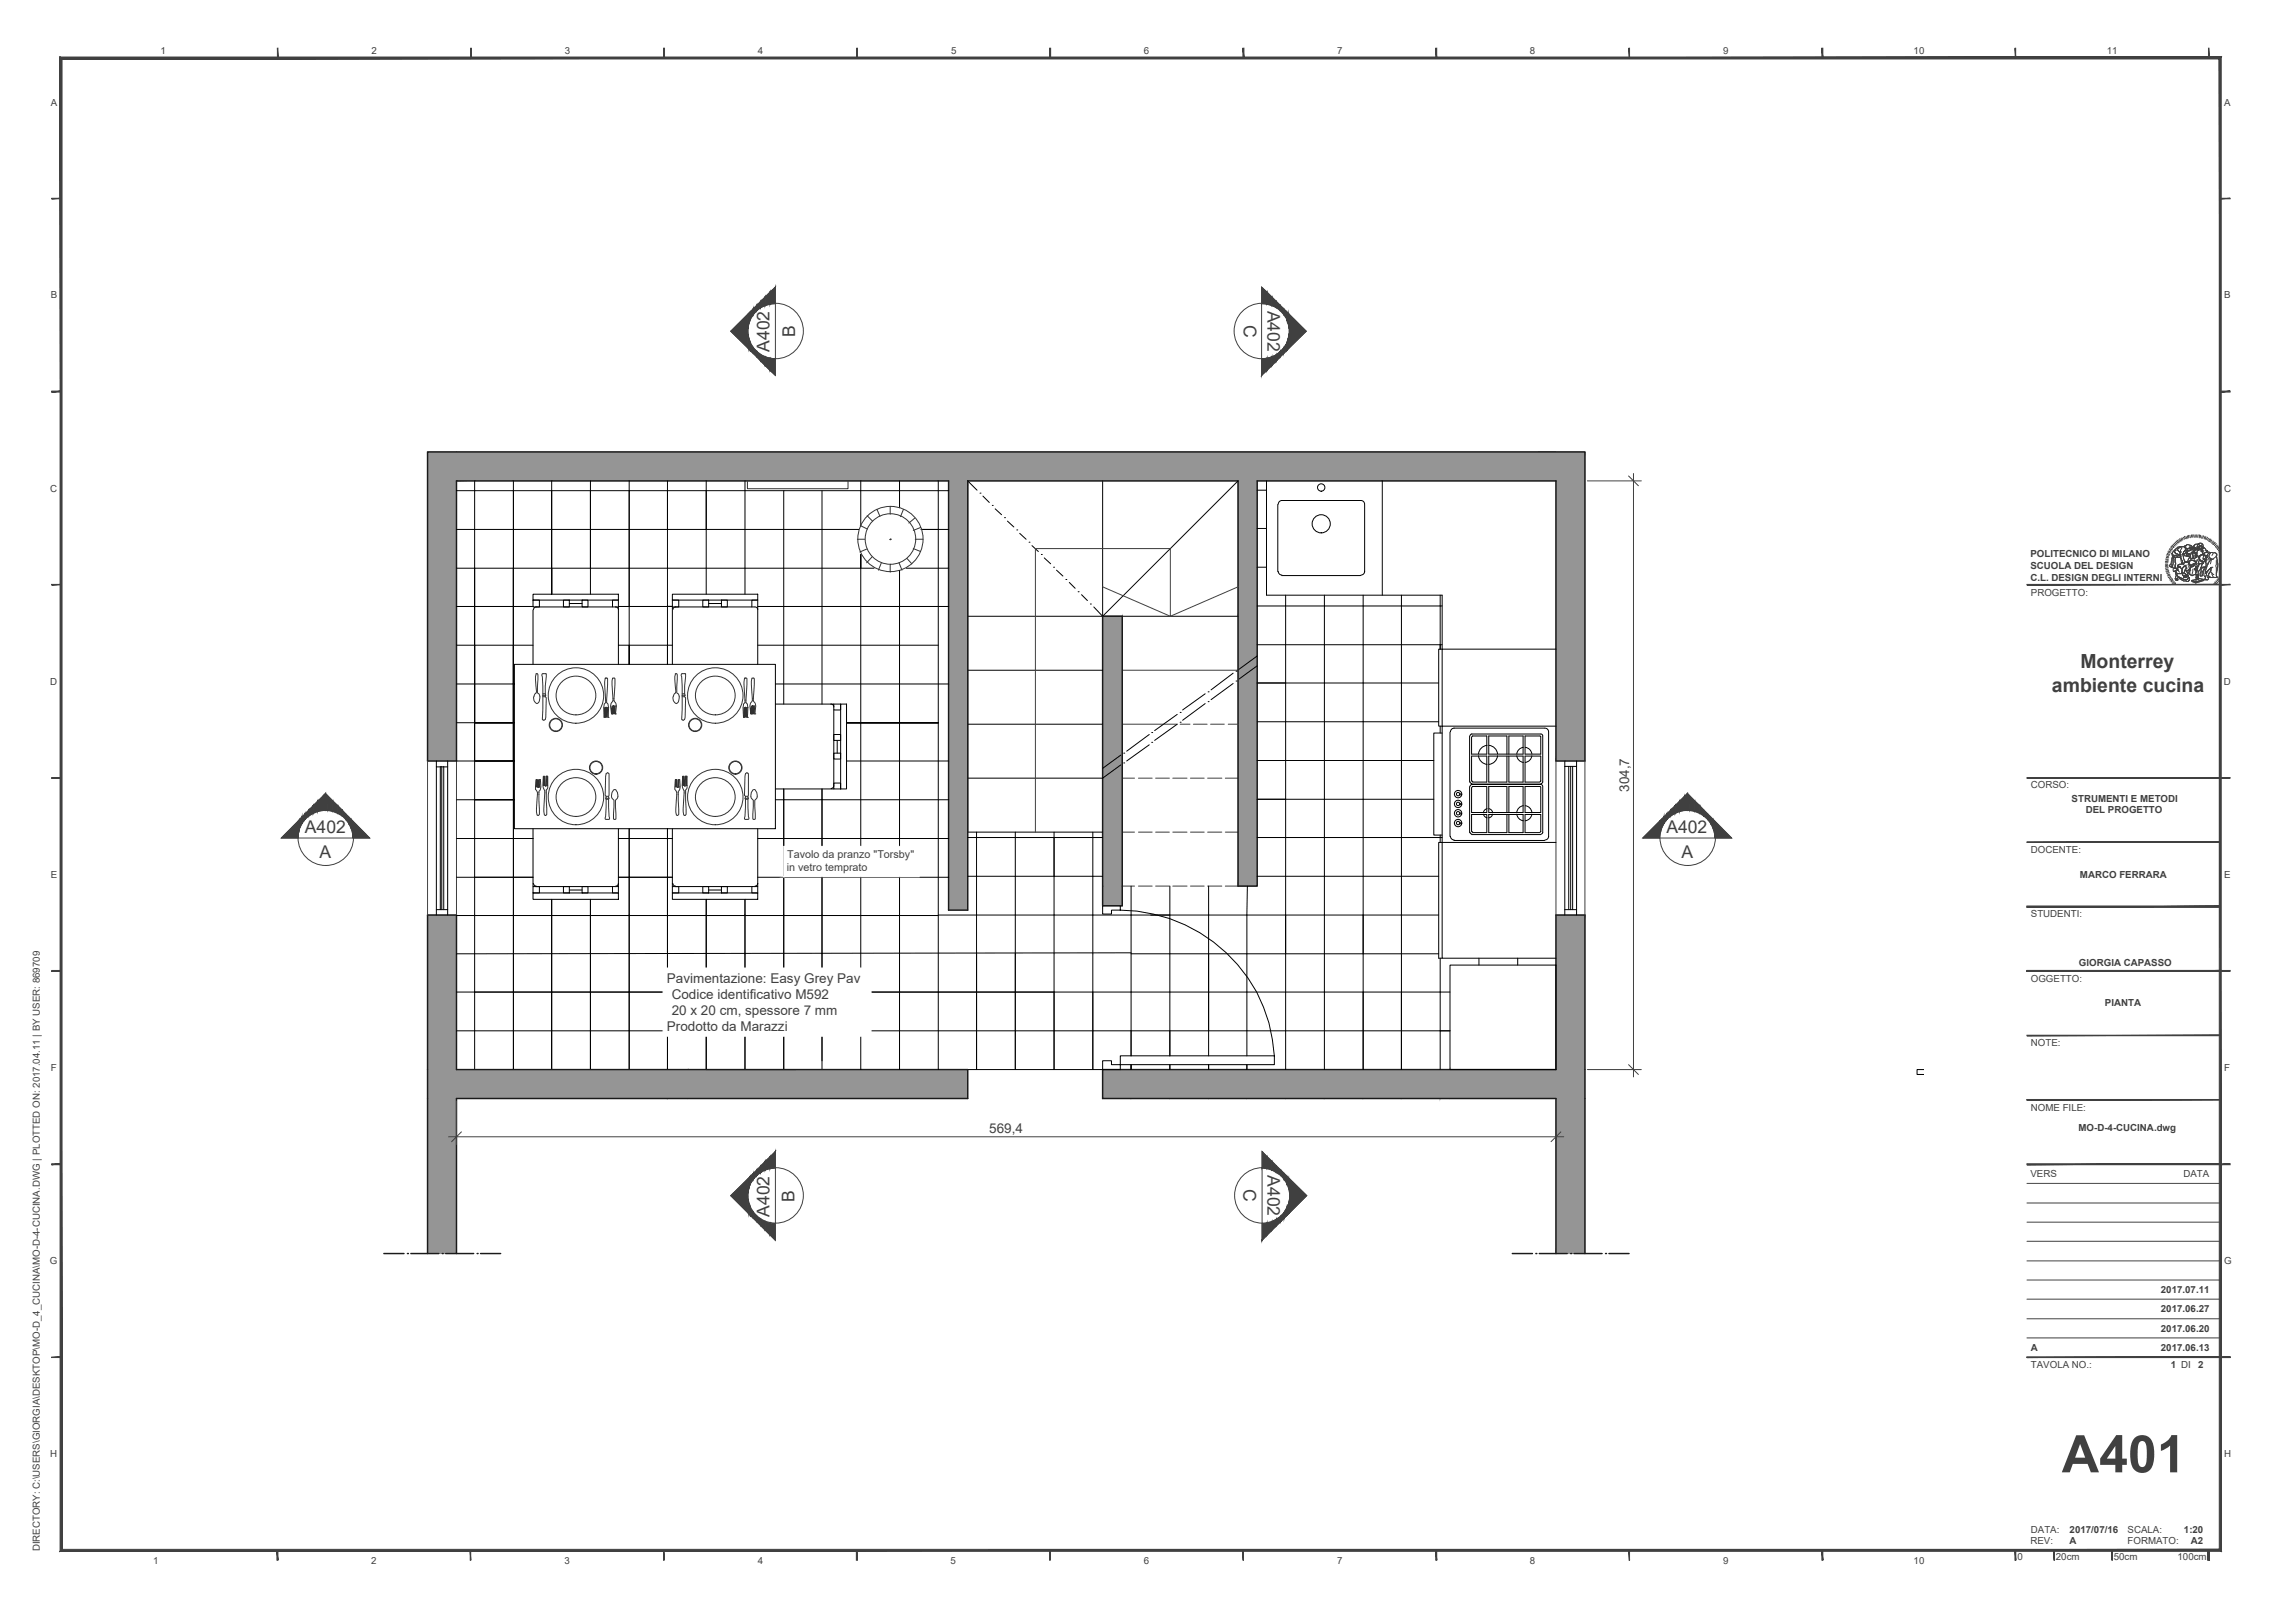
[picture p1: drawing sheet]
<svg xmlns="http://www.w3.org/2000/svg" width="594mm" height="420mm" viewBox="0 0 594 420" stroke-linecap="round" stroke-linejoin="round" font-family="sans-serif">
<defs><g id="words">
<text font-size="13.4" fill="#404040" x="533.7" y="381.2">A401</text>
<g font-size="5" fill="#404040">
<text x="538.5" y="173">Monterrey</text>
<text x="531.2" y="179.1">ambiente cucina</text>
</g>
<g font-size="4.5" fill="#404040">
<text x="328.1" y="80.4" transform="rotate(90 328.1 80.4)">A402</text>
<text x="205.8" y="87.3" transform="rotate(-90 205.8 87.3)">B</text>
<text x="322" y="84.1" transform="rotate(90 322 84.1)">C</text>
<text x="199.2" y="91.1" transform="rotate(-90 199.2 91.1)">A402</text>
<text x="78.9" y="215.5">A402</text>
<text x="431.3" y="215.5">A402</text>
<text x="82.7" y="222.2">A</text>
<text x="435.3" y="222.2">A</text>
<text x="328.1" y="304.2" transform="rotate(90 328.1 304.2)">A402</text>
<text x="205.7" y="311.1" transform="rotate(-90 205.7 311.1)">B</text>
<text x="321.9" y="307.9" transform="rotate(90 321.9 307.9)">C</text>
<text x="199.2" y="315" transform="rotate(-90 199.2 315)">A402</text>
</g>
<g font-size="3.5" fill="#404040">
<text x="421.7" y="205" transform="rotate(-90 421.7 205)">304,7</text>
<text x="172.6" y="254.4">Pavimentazione: Easy Grey Pav</text>
<text x="173.9" y="258.6">Codice identificativo M592</text>
<text x="173.9" y="262.8">20 x 20 cm, spessore 7 mm</text>
<text x="172.6" y="267">Prodotto da Marazzi</text>
<text x="256.1" y="293.3">569,4</text>
</g>
<g font-size="2.8" fill="#404040">
<text x="203.6" y="225.5">in vetro temprato</text>
<text x="203.8" y="222.2">Tavolo da pranzo &quot;Torsby&quot;</text>
</g>
<g font-size="2.5" fill="#404040">
<text x="41.6" y="13.9">1</text>
<text x="96.2" y="13.9">2</text>
<text x="146.2" y="13.9">3</text>
<text x="196.1" y="13.9">4</text>
<text x="246.2" y="13.9">5</text>
<text x="296.1" y="13.9">6</text>
<text x="346.1" y="13.9">7</text>
<text x="396" y="13.9">8</text>
<text x="446.1" y="13.9">9</text>
<text x="495.4" y="13.9">10</text>
<text x="545.4" y="13.9">11</text>
<text x="13.1" y="27.3">A</text>
<text x="575.7" y="27.3">A</text>
<text x="13.1" y="77.2">B</text>
<text x="575.7" y="77.2">B</text>
<text x="13" y="127.3">C</text>
<text x="575.7" y="127.3">C</text>
<text x="525.6" y="144.3">POLITECNICO DI MILANO</text>
<text x="525.6" y="147.3">SCUOLA DEL DESIGN</text>
<text x="525.6" y="150.4">C.L. DESIGN DEGLI INTERNI</text>
<text x="525.7" y="154.2">PROGETTO:</text>
<text x="13" y="177.3">D</text>
<text x="575.6" y="177.3">D</text>
<text x="525.7" y="204.1">CORSO:</text>
<text x="536.3" y="207.5">STRUMENTI E METODI</text>
<text x="539.9" y="210.6">DEL PROGETTO</text>
<text x="525.7" y="220.9">DOCENTE:</text>
<text x="13.1" y="227.2">E</text>
<text x="538.4" y="227.2">MARCO FERRARA</text>
<text x="575.7" y="227.2">E</text>
<text x="525.7" y="237.5">STUDENTI:</text>
<text x="538.2" y="250">GIORGIA CAPASSO</text>
<text x="525.7" y="254.2">OGGETTO:</text>
<text x="544.9" y="260.4">PIANTA</text>
<text x="525.7" y="270.8">NOTE:</text>
<text x="13.1" y="277.3">F</text>
<text x="575.7" y="277.3">F</text>
<text x="525.7" y="287.6">NOME FILE:</text>
<text x="538" y="292.9">MO-D-4-CUCINA.dwg</text>
<text x="525.6" y="304.8">VERS</text>
<text x="565.2" y="304.8">DATA</text>
<text x="12.9" y="327.3">G</text>
<text x="575.7" y="327.3">G</text>
<text x="559.4" y="334.8">2017.07.11</text>
<text x="559.4" y="339.8">2017.06.27</text>
<text x="559.4" y="344.8">2017.06.20</text>
<text x="525.7" y="349.8">A</text>
<text x="559.4" y="349.8">2017.06.13</text>
<text x="525.7" y="354.2">TAVOLA NO.:</text>
<text x="561.9" y="354.2">1 DI</text>
<text x="569" y="354.2">2</text>
<text x="13" y="377.2">H</text>
<text x="575.7" y="377.2">H</text>
<text x="10.3" y="401.6" transform="rotate(-90 10.3 401.6)">DIRECTORY: C:\USERS\GIORGIA\DESKTOP\MO-D_4_CUCINA\MO-D-4-CUCINA.DWG | PLOTTED ON: 2017.04.11 | BY USER: 869709</text>
<text x="525.6" y="399.7">REV:</text>
<text x="525.7" y="396.8">DATA:</text>
<text x="535.7" y="399.8">A</text>
<text x="535.7" y="396.8">2017/07/16</text>
<text x="550.7" y="396.8">SCALA:</text>
<text x="550.7" y="399.8">FORMATO:</text>
<text x="565.3" y="396.8">1:20</text>
<text x="567.1" y="399.8">A2</text>
<text x="39.7" y="404.8">1</text>
<text x="96.1" y="404.8">2</text>
<text x="146.1" y="404.8">3</text>
<text x="196.1" y="404.8">4</text>
<text x="246.1" y="404.8">5</text>
<text x="296.1" y="404.8">6</text>
<text x="346.1" y="404.8">7</text>
<text x="396" y="404.8">8</text>
<text x="446.1" y="404.8">9</text>
<text x="495.4" y="404.8">10</text>
<text x="522.3" y="403.9">0</text>
<text x="532.2" y="403.9">20cm</text>
<text x="547.2" y="403.9">50cm</text>
<text x="563.7" y="403.9">100cm</text>
</g>
</g></defs>
<!-- layer: 0 -->
<g fill="#939598" stroke="#939598" stroke-width=".26">
<path d="M410.3 117l-7.5 80h7.5zM402.8 117h7.5l-7.5 80z"/>
<path d="M118.2 124.5h284.6v-7.5zM118.2 117h284.6l-284.6 7.5z"/>
<path d="M118.2 117l-7.5 80h7.5zM110.7 117h7.5l-7.5 80z"/>
<path d="M410.3 236.9l-7.5 87.6h7.5zM402.8 236.9h7.5l-7.5 87.6z"/>
<path d="M375.3 284.4h27.5v-7.5zM375.3 276.9h27.5l-27.5 7.5z"/>
<path d="M375.3 276.9l-2.5 7.5h2.5zM372.8 276.9h2.5l-2.5 7.5z"/>
<path d="M362.8 284.4h10v-7.5zM362.8 276.9h10l-10 7.5z"/>
<path d="M352.9 284.4h9.9v-7.5zM352.9 276.9h9.9l-9.9 7.5z"/>
<path d="M342.8 284.4h10.1v-7.5zM342.8 276.9h10.1l-10.1 7.5z"/>
<path d="M332.8 284.4h10v-7.5zM332.8 276.9h10l-10 7.5z"/>
<path d="M322.8 284.4h10v-7.5zM322.8 276.9h10l-10 7.5z"/>
<path d="M312.9 284.4h9.9v-7.5zM312.9 276.9h9.9l-9.9 7.5z"/>
<path d="M302.8 284.4h10.1v-7.5zM302.8 276.9h10.1l-10.1 7.5z"/>
<path d="M292.8 284.4h10v-7.5zM292.8 276.9h10l-10 7.5z"/>
<path d="M292.8 276.9l-7.4 7.5h7.4zM285.4 276.9h7.4l-7.4 7.5z"/>
<path d="M325.4 124.5l-4.9 35h4.9zM320.5 124.5h4.9l-4.9 35z"/>
<path d="M325.4 159.5l-4.9 69.9h4.9zM320.5 159.5h4.9l-4.9 69.9z"/>
<path d="M250.5 124.5l-4.2 111.1h4.2zM246.3 124.5h4.2l-4.2 111.1z"/>
<path d="M246.3 124.5l-.8 111.1h.8zM245.5 124.5h.8l-.8 111.1z"/>
<path d="M290.5 215.4l-.5 19.1h.5zM290 215.4h.5l-.5 19.1z"/>
<path d="M290 215.4l-4.6 19.1h4.6zM285.4 215.4h4.6l-4.6 19.1z"/>
<path d="M290.5 159.5l-5.1 14h5.1zM285.4 159.5h5.1l-5.1 14z"/>
<path d="M290.5 173.5l-5.1 14h5.1zM285.4 173.5h5.1l-5.1 14z"/>
<path d="M290.5 187.5l-5.1 14h5.1zM285.4 187.5h5.1l-5.1 14z"/>
<path d="M290.5 201.5l-5.1 13.9h5.1zM285.4 201.5h5.1l-5.1 13.9z"/>
<path d="M178.1 284.4h72.4v-7.5zM178.1 276.9h72.4l-72.4 7.5z"/>
<path d="M178.1 276.9l-5.3 7.5h5.3zM172.8 276.9h5.3l-5.3 7.5z"/>
<path d="M118.2 284.4h54.6v-7.5zM118.2 276.9h54.6l-54.6 7.5z"/>
<path d="M118.2 236.9l-7.5 87.6h7.5zM110.7 236.9h7.5l-7.5 87.6z"/>
</g>
<!-- layer: mura -->
<path d="M110.7 117h299.6v80h-7.5v-72.5h-77.4v104.9h-4.9v-104.9h-70v111.1h-5v-111.1h-127.3v72.5h-7.5zM285.4 159.5v75M290.5 159.5v75h-.5M118.2 276.9v-40h-7.5v87.6M250.5 284.4h-132.3v40.1M99.4 324.5h5.2M402.8 324.5v-40.1h-117.4v-7.5h117.4v-40h7.5v87.6" fill="none" stroke="#1a1a1a" stroke-width=".38"/>
<!-- layer: A-FLOR-STRS -->
<g fill="none" stroke="#000" stroke-width=".26">
<path d="M252.9 126.9l-2.4-2.4v90.9h34.9M253.7 127.7h.1M254.4 128.4l1.7 1.7M256.9 130.8h.1M257.6 131.7l1.7 1.6M260 134h.1M260.8 134.9l1.6 1.5M263.2 137.2h.1M264 138.1l1.6 1.5M285.4 124.5v35M320.5 124.5l-35.1 35M250.5 159.5h70"/>
<path d="M266.4 140.4h.1M267.1 141.3l1.7 1.5M269.6 143.5h.1M270.3 144.4l1.7 1.6M272.7 146.8h.1M273.5 147.6l1.6 1.5M275.9 150h.1M276.8 150.8l1.5 1.5M279.1 153.2h.1M280 154l1.5 1.5M282.3 156.4h.1M283.1 157.1l2.3 2.4"/>
<path d="M250.5 173.5h34.9M312 179.6l-5.9 4.2M312.7 179.1h.1M319.2 174.3l-5.7 4.3M319.2 176.9l-5.7 4.2M320 173.8h.1M320 176.3h.1M325.4 169.8l-4.7 3.5M325.4 172.4l-4.7 3.4M250.5 187.5h34.9M290.1 198l-4.7 3.5h-34.9M290.1 195.5l-4.7 3.4"/>
<path d="M290.9 195h.1M290.9 197.5h.1M297.5 190.1l-5.9 4.4M297.5 192.8l-5.9 4.2M298.1 189.6h.1M298.1 192.2h.1M304.7 184.9l-5.8 4.2M304.7 187.5l-5.8 4.2M305.5 184.4h.1M305.5 187h.1M312 182.1l-5.9 4.4M312.7 181.6h.1"/>
</g>
<!-- layer: A-FLOR-OVHD -->
<g fill="none" stroke="#404040" stroke-width=".26">
<path d="M285.4 151.9l17.6 7.6M320.5 151.9l-17.5 7.6v-17.5h-35v73.4M290.5 173.5h30M110.7 197v39.9M118.2 197v39.9M290.5 187.5h14.2M305.5 187.5h2.5M308.9 187.5h3.6M313.4 187.5h3.5M317.9 187.5h2.6M402.8 197v39.9M410.3 197v39.9"/>
<path d="M290.5 201.5h3.2M290.5 215.4h3.2M294.7 201.5h3.6M294.7 215.4h3.6M299.1 201.5h3.6M299.1 215.4h3.6M303.6 201.5h3.7M303.6 215.4h3.7M308.2 201.5h3.5M308.2 215.4h3.5M312.6 201.5h3.7M312.6 215.4h3.7"/>
<path d="M317.2 201.5h3.3M317.2 215.4h3.3M290.5 229.4h3.2M294.7 229.4h3.6M299.1 229.4h3.6M303.6 229.4h3.7M308.2 229.4h3.5M312.6 229.4h3.7M317.2 229.4h3.3"/>
</g>
<!-- layer: A-GLAZ-FULL -->
<path d="M113 197v1.5h2.9v-1.5M114 198.4v37.1M114.4 198.4v37.1M114.9 198.4v37.1M405.1 197v1.4h3v-1.4M406.1 198.4v37.1M406.6 198.4v37.1M407.1 198.4v37.1M113 236.9v-1.4h2.9v1.4M405.1 236.9v-1.4h3v1.4" fill="none" stroke="#000" stroke-width=".26"/>
<!-- layer: 0 -->
<g fill="none" stroke="#000" stroke-width=".26">
<path d="M138 153.8h22.1v1.5h-22.1zM138 155.3h1.6v1.8h-1.6zM138 157.9v14.1M138.7 157.1h19.9M138.8 157.1a.7 .7 0 0 0-.7 .7M145.9 155.3h1.5v1.8h-1.5zM147.4 156.2h3.3M150.7 155.3h1.5v1.8h-1.5zM159.4 157.1a.7 .7 0 0 1 .7 .7M160.1 157.1h-1.5v-1.8h1.5v2.5M160.1 157.9v14.1M174 153.8h22.1v1.5h-22.1z"/>
<path d="M174 155.3h1.7v1.8h-1.7zM174 157.1v.7M174 157.9v14.1M174.8 157.1h20.6M174.9 157.1a.7 .7 0 0 0-.7 .7M181.9 155.3h1.5v1.8h-1.5zM183.4 156.2h3.3M186.7 155.3h1.6v1.8h-1.6zM194.6 157.1v-1.8h1.5v2.5M195.4 157.1a.7 .7 0 0 1 .7 .7M196.1 157.9v14.1M373.3 168h-.9v20h.9"/>
<path d="M200.7 182.3h16.9v1.5h-1.8v-1.5M215.1 182.3a.7 .7 0 0 1 .7 .7M215.8 190.1h1.8v1.6h-1.8zM215.8 195h1.8v1.5h-1.8zM215.8 183.8v19.7M216.7 191.7v3.3M217.6 182.3h1.5v21.9h-1.5zM375.3 189.5v27.1M376.4 188.5h23.5M376.4 188.5a.95 .95 0 0 0-.9 .9M380.4 190.5v12M380.9 190h17.9"/>
<path d="M381 190l-.5 .5M381.2 190.5h3.7v4.7h-4v-4.4M381.2 190.5l-.1 .2M382.7 195.7a2.48 2.48 0 0 0 2.2 2.2M384.9 193a2.48 2.48 0 0 0-2.2 2.2M385.4 193a2.48 2.48 0 0 1 2.2 2.2M387.6 195.7a2.48 2.48 0 0 1-2.2 2.2M390.1 195.2v-4.7h-4.7v4.7h8.9v-4.7h-3.7v4.7M390.1 195.7v6.8h-4.7v-6.8h8.9v6.8h-3.7v-6.8M392.6 195.7l.6 1.1 1.1 .6M394.3 193.5l-1.1 .5-.6 1.2M394.8 193.5l1.2 .5 .5 1.2"/>
<path d="M396.5 195.7l-.5 1.1-1.2 .6M398.6 190.5h-3.8v4.7h4v-4.4M398.6 190.5l.2 .2M398.9 190l.4 .5M399.3 190.5v12M399.9 188.5a.95 .95 0 0 1 1 .9M400.9 189.5v27.1M138 214.5v15M160.1 214.5v16.7h-1.5v-1.7h1.5M174 214.5v15M196.1 214.5v16.7h-1.5v-1.7h1.5M200.7 204.2h14.4"/>
<path d="M215.2 204.2h.6M215.8 203.4a.7 .7 0 0 1-.7 .7M215.8 202.7h1.8v1.5h-1.8zM373.3 218.1h-.9v30h.9M375.5 216.5a.95 .95 0 0 0 .9 1M376.4 217.6h23.5M377.8 210.5l.6 .1-.6 .1M377.8 213h.6v.3h-.6M377.8 208.1h.6v.2h-.6M377.8 205.5h.6v.3h-.6M377.9 210.4a.44 .44 0 0 0-.7-.2 .44 .44 0 0 0 0 .7 .44 .44 0 0 0 .7-.3M377.9 213a.44 .44 0 0 0-.7-.3 .44 .44 0 0 0 0 .7 .44 .44 0 0 0 .7-.2"/>
<path d="M377.9 208a.44 .44 0 0 0-.7-.2 .44 .44 0 0 0 0 .7 .44 .44 0 0 0 .7-.3M377.9 205.5a.44 .44 0 0 0-.7-.3 .44 .44 0 0 0 0 .7 .44 .44 0 0 0 .7-.2M378.4 210.4a.95 .95 0 0 0-1.5-.7 .95 .95 0 0 0 0 1.6 .95 .95 0 0 0 1.5-.7M378.4 213a.95 .95 0 0 0-1.5-.7 .95 .95 0 0 0 0 1.6 .95 .95 0 0 0 1.5-.7M378.4 208a.95 .95 0 0 0-1.5-.7 .95 .95 0 0 0 0 1.6 .95 .95 0 0 0 1.5-.7M378.4 205.5a.95 .95 0 0 0-1.5-.7 .95 .95 0 0 0 0 1.6 .95 .95 0 0 0 1.5-.7M380.4 203.6v11.9M380.5 202.4l.5 .4M380.5 215.5l.5 .4M380.9 202.2v-6.5h4v6.8h-3.7M380.9 215.3v-4.5h4v4.7h-3.7M380.9 203h17.9"/>
<path d="M380.9 203.1h17.9M380.9 216.1h17.9M381 203.1l-.5 .4M381.1 215.2l.1 .2M381.1 202.1l.1 .2M381.2 203.6h3.7v6.7h-4v-6.4M381.2 203.6l-.1 .2M384 210.8a1.21 1.21 0 0 0 .9 .9M384.9 209.3a1.21 1.21 0 0 0-.9 1M385.4 209.3a1.21 1.21 0 0 1 1 1M386.4 210.8a1.21 1.21 0 0 1-1 .9M390.1 210.8v4.7h-4.7v-4.7h8.9v4.7h-3.7v-4.7"/>
<path d="M390.1 210.3v-6.7h-4.7v6.7h8.9v-6.7h-3.7v6.7M392.6 210.8l.6 1.1 1.1 .6M394.3 208.6l-1.1 .5-.6 1.2M394.8 208.6l1.2 .5 .5 1.2M396.5 210.8l-.5 1.1-1.2 .6M398.6 203.6h-3.8v6.7h4v-6.4M398.6 203.6l.2 .2M398.8 202.1l-.2 .2M398.8 215.2l-.2 .2M398.8 202.2v-6.5h-4v6.8h3.8M398.8 215.3v-4.5h-4v4.7h3.8M398.9 203.1l.4 .4"/>
<path d="M399.3 202.4l-.4 .4M399.3 215.5l-.4 .4M399.3 203.6v11.9M400.9 216.5a.95 .95 0 0 1-1 1M138 231.2h22.1v1.6h-22.1zM138 229.5h1.6v1.7h-1.6zM138.1 228.7a.7 .7 0 0 0 .7 .7M138.7 229.5h19.9M145.9 229.5h1.5v1.7h-1.5zM147.4 230.4h3.3M150.7 229.5h1.5v1.7h-1.5zM160.1 228.7a.7 .7 0 0 1-.7 .7"/>
<path d="M174 231.2h22.1v1.6h-22.1zM174 229.5h1.7v1.7h-1.7zM174.2 228.7a.7 .7 0 0 0 .7 .7M174.8 229.5h19.8M181.9 229.5h1.5v1.7h-1.5zM183.4 230.4h3.3M186.7 229.5h1.6v1.7h-1.6zM196.1 228.7a.7 .7 0 0 1-.7 .7M285.4 234.5h4.6v1.1h-2.3v1h-2.3zM285.4 276.9h.1M285.4 274.6h2.3v1h2.3v1.3h-4.6zM498 276.9h-1.8v1.3h1.8"/>
</g>
<!-- layer: A-WALL-FULL-EXTR -->
<path d="M290 234.5h.5" fill="none" stroke="#000" stroke-width=".26"/>
<!-- layer: A-FURN -->
<g fill="none" stroke="#000" stroke-width=".26">
<path d="M327.8 124.5v29.6h45.5v13.9M330.8 130.6v17.4M331.8 129.6h20.4M331.8 129.6a.95 .95 0 0 0-.9 .9M352.3 129.6a.95 .95 0 0 1 .9 .9M353.2 130.6v17.4M357.8 124.5v29.6M330.9 147.9a.95 .95 0 0 0 .9 1M331.8 149h20.4M353.2 147.9a.95 .95 0 0 1-.9 1M133.2 172h67.5v42.5h-67.5zM402.8 168h-29.5v20"/>
<path d="M373.3 189.8h-2.1v26.4h2.1M402.8 188h-29.5v30.1h29.5M375.3 249.8h27.5v27.1h-27.5z"/>
<circle cx="342" cy="126.2" r=".95"/>
<circle cx="342" cy="135.6" r="2.35"/>
</g>
<!-- layer: Layer1 -->
<g fill="none" stroke="#000" stroke-width=".26">
<path d="M122.9 127v149.9M132.9 127v149.9M142.8 127v26.8M152.8 127v26.8M162.9 127v45M172.8 127v45M182.8 127v26.8M192.8 127v26.8M222.8 127v9.2M232.8 127v4.5M238.4 137.1h4.5M325.4 136.8h2.4"/>
<path d="M325.4 126.9h2.4M162.9 157h11.1M222.8 143.5v3.6M234.6 147.1h8.3M325.4 156.9h47.4M325.4 146.8h2.4M332.8 154.1v122.8M342.8 154.1v122.8M352.9 154.1v122.8M362.8 154.1v122.8M372.8 154.1v12.8h-47.4M122.9 177.1h10.3"/>
<path d="M325.4 176.8h47M122.9 187.1h10.3M122.9 197h10.3M219.1 187.1h23.8M325.4 196.9h45.8M325.4 186.8h47M122.9 217.1h15.1M122.9 207h10.3M160.1 217.1h13.9M162.9 214.5v62.4M172.8 214.5v62.4M202.9 204.2v72.7"/>
<path d="M212.8 204.2v72.7M262.8 216.8v60.1M272.9 216.8v60.1M325.4 216.8h47.9M325.4 206.9h45.8M122.9 227.1h15.1M142.8 232.8v44.1M152.8 232.8v44.1M160.1 227.1h13.9M182.8 232.8v44.1h23.3M192.8 232.8v44.1M242.9 236.9h129.5"/>
<path d="M252.8 226.9h30.1M292.8 229.4v43.9M302.8 229.4v43.9M312.9 229.4v43.9M322.9 229.4l-.1 43.9M325.4 226.9h47M122.9 256.8h252.4M292.8 246.9h79.6M372.8 248.1v28.8M382.8 248.1v1.7M392.9 248.1v1.7M250.5 276.9h34.9"/>
<path d="M252.8 276.9v-60.1h30.1v60.1M292.8 275.6v1.3M302.8 275.6v1.3M312.9 275.6v1.3M322.8 275.6v1.3M372.8 266.9h2.5"/>
</g>
<!-- layer: A-DOOR-FULL -->
<path d="M290 235.6a40.4 40.4 0 0 1 38.5 29.2l.9 4.3 .5 4.2M290 273.3h39.9v2.3h-39.9z" fill="none" stroke="#000" stroke-width=".26"/>
<!-- layer: VITI -->
<g fill="none" stroke="#000" stroke-width=".26">
<path d="M122.9 124.5v2.5M132.9 124.5v2.5M142.8 124.5v2.5M152.8 124.5v2.5M162.9 124.5v2.5M172.8 124.5v2.5M182.8 124.5v2.5M192.8 124.5v2.5M222.8 124.5v2.5M232.8 124.5v2.5M242.9 137.1h2.6M118.2 157h4.7"/>
<path d="M242.9 157h2.6M242.9 147.1h2.6M118.2 167h4.7M118.2 177.1h4.7M118.2 187.1h4.7M118.2 197h4.7M118.2 207h4.7M118.2 217.1h4.7M252.8 215.4v1.4h-2.3M262.8 215.4v1.4M272.9 215.4v1.4M282.9 215.4v1.4h2.5"/>
<path d="M118.2 227.1h4.7M250.5 226.9h2.3M282.9 226.9h2.5M118.2 246.9h4.7M118.2 256.8h4.7M118.2 266.9h4.7"/>
</g>
<!-- layer: ACCESSORI -->
<g fill="none" stroke="#333" stroke-width=".26">
<path d="M138.7 174.4h.4l.1 .3-.1 4.5a1.81 1.81 0 0 1-.1 2.9 1.81 1.81 0 0 1-.1-2.9v-.4a11.3 11.3 0 0 1-.2-4.1zM140.4 174.4h1l-.2 3.2v2.8l.2 .2-.1 5.1-.1 .5-.4 .3-.4-.3zM140.5 180h.8M140.5 179.6h.7M156.8 175.5l.5 .2-.3 6.2a1.14 1.14 0 0 1 .5 1.3l-.1 2.5M157 175.5l-.4 .2a19.3 19.3 0 0 0 .2 5.6v.6a1.14 1.14 0 0 0-.5 1.3l.1 2.5M174.8 174.4h.4l.1 .3-.1 4.5a1.81 1.81 0 0 1-.1 2.9 1.81 1.81 0 0 1-.2-2.9v-.4a11.3 11.3 0 0 1-.1-4.1zM176.5 174.4h1l-.3 3.2v2.8l.3 .2-.2 5.1-.1 .5-.4 .3-.3-.3zM176.6 180h.7M176.6 179.6h.6M192.8 175.5l.6 .2-.3 6.2a1.14 1.14 0 0 1 .5 1.3l-.1 2.5M193.1 175.5l-.4 .2a19.3 19.3 0 0 0 .1 5.6v.6a1.14 1.14 0 0 0-.5 1.3l.2 2.5"/>
<path d="M140.5 180.4h.7M156.4 185.7h.1M157.3 183.2l-.1 2.5-.2-2.5h-.2v2.5l-.3-2.5-.1 2.5M157.3 183.2h.1M157.3 183.2l.1 2.5M157.4 185.7h.1M158.3 184.8h.1M159.2 182.8l-.1 2-.2-2.1h-.2v2.1l-.3-2-.1 2-.3-2 .2-.7 .5-.7v-.5a18.4 18.4 0 0 1-.1-5.4l.6 .2-.3 5.7 .5 .7 .2 .7-.3 2M159.2 182.8h.1M159.2 182.8l.1 2M159.3 184.8h.1M176.6 180.4h.6"/>
<path d="M192.5 185.7h.1M193.4 183.2l-.2 2.5-.2-2.7-.2 2.7-.1-2.5-.2 2.5M193.4 183.2h.1M193.4 183.2l.1 2.5M193.5 185.7h.1M194.4 184.8h.1M195.3 182.8l-.2 2-.1-2.1h-.3v2.1l-.2-2-.1 2-.3-2 .1-.7 .5-.7v-.5a18.4 18.4 0 0 1-.1-5.4l.7 .2-.3 5.7 .5 .7 .1 .7-.2 2M195.3 182.8h.1M195.3 182.8l.1 2M195.4 184.8h.1M139.2 203.9h.1M139.5 201.8h.1"/>
<path d="M139.6 203.7l.3-1.9v2.6a1.1 1.1 0 0 0-.4 1.2l.1 5.2-.2 .3-.4-.3a19.2 19.2 0 0 1 .1-5.7l-.5-.7 .1-2.6 .2 1.9 .2-1.9 .1 2.1M139.6 203.7h.1M139.6 203.7l-.1-1.9-.3 2.1M141.2 203.5l-.2-2.6-.1 2.5-.3-2.5-.1 2.5 .5 1.4v.5a20.6 20.6 0 0 0-.1 5.7l.4 .1M141.2 203.5h.1M141.4 200.9h.1M141.4 200.9l-.2 2.6M141.4 200.9l.1 2.5M141.5 203.4l.3-2.5v3.1a1.1 1.1 0 0 0-.4 1.3l.1 5.5-.3 .3M141.5 203.4h.1M156.8 206.7h.9M156.9 200.3l.4-.2 .4 .2-.2 6.6a15.1 15.1 0 0 0 .3 5.1h-1.2a13.6 13.6 0 0 0 .2-5.3l.1-.6-.3-.2z"/>
<path d="M156.9 206.9h.6M156.9 206.1h.6M158.8 204.5l.4-.1a1.81 1.81 0 0 1 .1 2.9v4.8l-.5-.1 .1-4.7a1.86 1.86 0 0 1-.1-2.8zM175.3 203.9h.1M175.6 201.8h.1M175.7 203.7l.3-1.9v2.6a1.1 1.1 0 0 0-.4 1.2l.1 5.2-.3 .3-.3-.3a19.2 19.2 0 0 1 .1-5.7l-.5-.7 .1-2.6 .1 1.9 .3-1.9 .1 2.1M175.7 203.7h.1M175.7 203.7l-.1-1.9-.3 2.1M177.2 203.5l-.1-2.6-.1 2.5-.3-2.5-.1 2.5 .5 1.4v.5a20.6 20.6 0 0 0-.1 5.7l.3 .1M177.2 203.5h.1M177.5 200.9h.1M177.5 200.9l-.3 2.6"/>
<path d="M177.5 200.9l.1 2.5M177.6 203.4l.3-2.5v3.1a1.1 1.1 0 0 0-.4 1.3l.1 5.5-.4 .3M177.6 203.4h.1M192.8 206.7h.9M193 200.3l.4-.2 .3 .2-.1 6.6a15.1 15.1 0 0 0 .3 5.1h-1.2a13.6 13.6 0 0 0 .1-5.3l.2-.6-.3-.2zM193 206.9h.6M193 206.1h.6M194.9 204.5l.4-.1a1.81 1.81 0 0 1 .1 2.9v4.8l-.5-.1 .1-4.7a1.86 1.86 0 0 1-.1-2.8z"/>
<circle cx="149.1" cy="180" r="5.1"/>
<circle cx="185.2" cy="180" r="5.1"/>
<circle cx="143.9" cy="187.7" r="1.71"/>
<circle cx="143.9" cy="187.7" r="1.59"/>
<circle cx="149.1" cy="180" r="7.2"/>
<circle cx="154.3" cy="198.7" r="1.71"/>
<circle cx="154.3" cy="198.7" r="1.59"/>
<circle cx="180" cy="187.7" r="1.71"/>
<circle cx="180" cy="187.7" r="1.59"/>
<circle cx="185.2" cy="180" r="7.2"/>
<circle cx="190.4" cy="198.7" r="1.71"/>
<circle cx="190.4" cy="198.7" r="1.59"/>
<circle cx="149.1" cy="206.3" r="5.1"/>
<circle cx="149.1" cy="206.3" r="7.2"/>
<circle cx="185.2" cy="206.3" r="5.1"/>
<circle cx="185.2" cy="206.3" r="7.2"/>
</g>
<!-- layer: A-ANNO-DIMS_Num_Penna__3 -->
<g fill="#404040" stroke="#404040" stroke-width=".26">
<path d="M333.8 305.2l4.5 4.3-4.5 4.5z"/>
<path d="M189.2 309.5l4.4-4.3v8.8z"/>
<path d="M333.7 81.3l4.4 4.5-4.4 4.3z"/>
<path d="M189.2 85.8l4.4-4.5v8.8z"/>
<path d="M91.4 212.6l4.3 4.3h-4.3z"/>
<path d="M77.3 212.5l-.2 4.4z"/>
<path d="M443.9 212.6l4.3 4.3h-4.3z"/>
<path d="M429.7 212.5l-.1 4.4z"/>
<path d="M333.8 310.3l-.2 3.9 .2-.2zM333.8 310.3l-.2 3.9v-2.6z"/>
<path d="M333.8 305.2l-.2 2.4 .2 1.3zM333.6 305l.2 .2-.2 2.4z"/>
<path d="M333.6 311.6l-.5 3.1 .5-.5zM333.6 311.6l-.5 3.1v-2z"/>
<path d="M333.6 305l-.5 1.4 .5 1.2zM333.1 304.4l.5 .6-.5 1.4z"/>
<path d="M333.1 312.7l-.7 2.7 .7-.7zM333.1 312.7l-.7 2.7v-1.6z"/>
<path d="M333.1 304.4l-.7 .9 .7 1.1zM332.4 303.8l.7 .6-.7 .9z"/>
<path d="M332.4 313.8l-.9 2.5 .9-.9zM332.4 313.8l-.9 2.5v-1.4z"/>
<path d="M331.5 304.3l.9 1v-1.5zM331.5 302.9l.9 .9-.9 .5z"/>
<path d="M331.5 314.9l-1.1 2.4 1.1-1zM330.4 315.6l1.1-.7-1.1 2.4z"/>
<path d="M330.4 303.6l1.1 .7v-1.4zM330.4 301.9l1.1 1-1.1 .7z"/>
<path d="M330.4 315.6l-1.2 2.8 1.2-1.1zM329.2 316.3l1.2-.7-1.2 2.8z"/>
<path d="M329.2 302.9l1.2 .7v-1.7zM329.2 300.6l1.2 1.3-1.2 1z"/>
<path d="M329.2 316.3l-1.2 3.4 1.2-1.3zM328 316.6l1.2-.3-1.2 3.4z"/>
<path d="M329.2 300.6l-1.2 1.9 1.2 .4zM328 299.5l1.2 1.1-1.2 1.9z"/>
<path d="M328 316.6l-1.3 4.5 1.3-1.4zM326.7 316.8l1.3-.2-1.3 4.5z"/>
<path d="M328 299.5l-1.3 2.9 1.3 .1zM326.7 298.1l1.3 1.4-1.3 2.9z"/>
<path d="M200.7 316.8l-1.4 2.9 1.4 1.4zM199.3 316.6l1.4 .2-1.4 2.9z"/>
<path d="M200.7 298.1l-1.4 4.4 1.4-.1zM200.7 298.1l-1.4 4.4v-3z"/>
<path d="M199.3 316.6l-1.3 1.8 1.3 1.3zM198 316.3l1.3 .3-1.3 1.8z"/>
<path d="M199.3 299.5l-1.3 3.4 1.3-.4zM198 300.6l1.3-1.1-1.3 3.4z"/>
<path d="M196.9 317.3l1.1 1.1v-2.1zM196.9 315.6l1.1 .7-1.1 1z"/>
<path d="M198 300.6l-1.1 3 1.1-.7zM198 300.6l-1.1 3v-1.7z"/>
<path d="M195.9 316.3l1 1v-1.7zM195.9 314.9l1 .7-1 .7z"/>
<path d="M196.9 301.9l-1 2.4 1-.7zM196.9 301.9l-1 2.4v-1.4z"/>
<path d="M195 315.4l.9 .9v-1.4zM195 313.8l.9 1.1-.9 .5z"/>
<path d="M195.9 302.9l-.9 2.4 .9-1zM195.9 302.9l-.9 2.4v-1.5z"/>
<path d="M195 313.8l-.8 .9 .8 .7zM194.2 312.7l.8 1.1-.8 .9z"/>
<path d="M195 303.8l-.8 2.6 .8-1.1zM194.2 304.4l.8-.6-.8 2.6z"/>
<path d="M194.2 312.7l-.3 1.5 .3 .5zM193.9 311.6l.3 1.1-.3 1.5z"/>
<path d="M194.2 304.4l-.3 3.2 .3-1.2zM194.2 304.4l-.3 3.2v-2.6z"/>
<path d="M193.9 311.6l-.3 2.4 .3 .2zM193.6 310.3l.3 1.3-.3 2.4z"/>
<path d="M193.9 305l-.3 3.9 .3-1.3zM193.9 305l-.3 3.9v-3.7z"/>
<path d="M333.7 86.4l-.3 3.9 .3-.2zM333.7 86.4l-.3 3.9v-2.6z"/>
<path d="M333.7 81.3l-.3 2.4 .3 1.4zM333.4 81.1l.3 .2-.3 2.4z"/>
<path d="M333.4 87.7l-.3 3.1 .3-.5zM333.4 87.7l-.3 3.1v-1.9z"/>
<path d="M333.4 81.1l-.3 1.5 .3 1.1zM333.1 80.7l.3 .4-.3 1.5z"/>
<path d="M333.1 88.9l-.8 2.6 .8-.7zM333.1 88.9l-.8 2.6v-1.4z"/>
<path d="M333.1 80.7l-.8 .7 .8 1.2zM332.3 79.9l.8 .8-.8 .7z"/>
<path d="M332.3 90.1l-.9 2.3 .9-.9zM332.3 90.1l-.9 2.3v-1.4z"/>
<path d="M331.4 80.4l.9 1v-1.5zM331.4 79l.9 .9-.9 .5z"/>
<path d="M331.4 91l-1 2.5 1-1.1zM330.4 91.8l1-.8-1 2.5z"/>
<path d="M330.4 79.7l1 .7v-1.4zM330.4 78l1 1-1 .7z"/>
<path d="M330.4 91.8l-1.2 2.8 1.2-1.1zM329.2 92.4l1.2-.6-1.2 2.8z"/>
<path d="M329.2 79.1l1.2 .6v-1.7zM329.2 76.9l1.2 1.1-1.2 1.1z"/>
<path d="M329.2 92.4l-1.2 3.5 1.2-1.3zM328 92.7l1.2-.3-1.2 3.5z"/>
<path d="M329.2 76.9l-1.2 1.9 1.2 .3zM328 75.6l1.2 1.3-1.2 1.9z"/>
<path d="M328 92.7l-1.4 4.5 1.4-1.3zM326.6 92.9l1.4-.2-1.4 4.5z"/>
<path d="M328 75.6l-1.4 3 1.4 .2zM326.6 74.3l1.4 1.3-1.4 3z"/>
<path d="M200.7 92.9l-1.4 3 1.4 1.3zM199.3 92.7l1.4 .2-1.4 3z"/>
<path d="M200.7 74.3l-1.4 4.5 1.4-.2zM199.3 75.6l1.4-1.3-1.4 4.5z"/>
<path d="M199.3 92.7l-1.3 1.9 1.3 1.3zM198 92.4l1.3 .3-1.3 1.9z"/>
<path d="M199.3 75.6l-1.3 3.5 1.3-.3zM198 76.9l1.3-1.3-1.3 3.5z"/>
<path d="M198 92.4l-1.1 1.1 1.1 1.1zM196.9 91.8l1.1 .6-1.1 1.1z"/>
<path d="M198 76.9l-1.1 2.8 1.1-.6zM198 76.9l-1.1 2.8v-1.7z"/>
<path d="M195.9 92.4l1 1.1v-1.7zM195.9 91l1 .8-1 .6z"/>
<path d="M196.9 78l-1 2.4 1-.7zM196.9 78l-1 2.4v-1.4z"/>
<path d="M195 91.5l.9 .9v-1.4zM195 90.1l.9 .9-.9 .5z"/>
<path d="M195.9 79l-.9 2.4 .9-1zM195.9 79l-.9 2.4v-1.5z"/>
<path d="M195 90.1l-.8 .7 .8 .7zM194.2 88.9l.8 1.2-.8 .7z"/>
<path d="M195 79.9l-.8 2.7 .8-1.2zM194.2 80.7l.8-.8-.8 2.7z"/>
<path d="M194.2 88.9l-.3 1.4 .3 .5zM193.9 87.7l.3 1.2-.3 1.4z"/>
<path d="M194.2 80.7l-.3 3 .3-1.1zM194.2 80.7l-.3 3v-2.6z"/>
<path d="M193.9 87.7l-.3 2.4 .3 .2zM193.6 86.4l.3 1.3-.3 2.4z"/>
<path d="M193.9 81.1l-.3 4 .3-1.4zM193.9 81.1l-.3 4v-3.8z"/>
<path d="M91.4 212.6v4.3zM91.2 212.5v3.2z"/>
<path d="M91.2 212.5l-.3 1.9 .3 1.3zM90.9 212.1l.3 .4-.3 1.9z"/>
<path d="M90.9 212.1l-.7 1 .7 1.3zM90.2 211.5l.7 .6-.7 1z"/>
<path d="M89.5 212.1l.7 1v-1.6zM89.5 210.7l.7 .8-.7 .6z"/>
<path d="M88.6 211.2l.9 .9v-1.4zM88.6 209.7l.9 1-.9 .5z"/>
<path d="M87.4 210.6l1.2 .6v-1.5zM87.4 208.6l1.2 1.1-1.2 .9z"/>
<path d="M87.4 208.6l-1.2 1.5 1.2 .5zM86.2 207.4l1.2 1.2-1.2 1.5z"/>
<path d="M86.2 207.4l-1.3 2.4 1.3 .3zM84.9 206.1l1.3 1.3-1.3 2.4z"/>
<path d="M84.9 206.1l-.6 3.7h.6zM84.3 205.4l.6 .7-.6 3.7z"/>
<path d="M84.3 205.4l-.7 4.4h.7zM84.3 205.4l-.7 4.4v-3.7z"/>
<path d="M83.6 206.1l-1.4 4 1.4-.3zM82.2 207.4l1.4-1.3-1.4 4z"/>
<path d="M82.2 207.4l-1.1 3.2 1.1-.5zM82.2 207.4l-1.1 3.2v-2z"/>
<path d="M81.1 208.6l-1.2 2.6 1.2-.6zM81.1 208.6l-1.2 2.6v-1.5z"/>
<path d="M79.9 209.7l-1 2.4 1-.9zM79.9 209.7l-1 2.4v-1.4z"/>
<path d="M78.9 210.7l-.7 2.4 .7-1zM78.9 210.7l-.7 2.4v-1.6z"/>
<path d="M78.2 211.5l-.7 2.9 .7-1.3zM78.2 211.5l-.7 2.9v-2.3z"/>
<path d="M77.5 212.1l-.2 3.6 .2-1.3zM77.5 212.1l-.2 3.6v-3.2z"/>
<path d="M77.3 212.5l-.2 4.4zM77.1 212.6v4.3h-4.3z"/>
<path d="M443.9 212.6v4.3zM443.8 212.5v3.2z"/>
<path d="M443.8 212.5l-.4 1.9 .4 1.3zM443.4 212.1l.4 .4-.4 1.9z"/>
<path d="M443.4 212.1l-.6 1 .6 1.3zM442.8 211.5l.6 .6-.6 1z"/>
<path d="M442 212.1l.8 1v-1.6zM442 210.7l.8 .8-.8 .6z"/>
<path d="M441 211.2l1 .9v-1.4zM441 209.7l1 1-1 .5z"/>
<path d="M440 210.6l1 .6v-1.5zM440 208.6l1 1.1-1 .9z"/>
<path d="M440 208.6l-1.3 1.5 1.3 .5zM438.7 207.4l1.3 1.2-1.3 1.5z"/>
<path d="M438.7 207.4l-1.3 2.4 1.3 .3zM437.4 206.1l1.3 1.3-1.3 2.4z"/>
<path d="M437.4 206.1l-.6 3.7h.6zM436.8 205.4l.6 .7-.6 3.7z"/>
<path d="M436.8 205.4l-.8 4.4h.8zM436.8 205.4l-.8 4.4v-3.7z"/>
<path d="M436 206.1l-1.2 4 1.2-.3zM436 206.1l-1.2 4v-2.7z"/>
<path d="M434.8 207.4l-1.2 3.2 1.2-.5zM434.8 207.4l-1.2 3.2v-2z"/>
<path d="M433.6 208.6l-1.1 2.6 1.1-.6zM433.6 208.6l-1.1 2.6v-1.5z"/>
<path d="M432.5 209.7l-1 2.4 1-.9zM432.5 209.7l-1 2.4v-1.4z"/>
<path d="M431.5 210.7l-.8 2.4 .8-1zM431.5 210.7l-.8 2.4v-1.6z"/>
<path d="M430.7 211.5l-.6 2.9 .6-1.3zM430.7 211.5l-.6 2.9v-2.3z"/>
<path d="M430.1 212.1l-.4 3.6 .4-1.3zM430.1 212.1l-.4 3.6v-3.2z"/>
<path d="M429.7 212.5l-.1 4.4zM429.6 212.6v4.3h-4.3z"/>
</g>
<g fill="none" stroke="#404040" stroke-width=".26">
<path d="M326.6 74.3l11.5 11.5-11.5 11.4zM189.2 85.8l11.5-11.5v22.9zM84.3 205.4l11.4 11.5h-22.9zM425.3 216.9l11.5-11.5 11.4 11.5zM326.7 298.1l11.6 11.4-11.6 11.6zM189.2 309.5l11.5-11.4v23z"/>
<circle cx="200.8" cy="85.7" r="7.2"/>
<circle cx="326.6" cy="85.7" r="7.2"/>
<circle cx="84.3" cy="216.9" r="7.2"/>
<circle cx="436.9" cy="216.9" r="7.2"/>
<circle cx="200.8" cy="309.5" r="7.2"/>
<circle cx="326.8" cy="309.5" r="7.2"/>
</g>
<!-- layer: mura -->
<circle cx="105.5" cy="324.5" r=".19" fill="#1a1a1a"/>
<path d="M106.4 324.5h7.2" fill="none" stroke="#1a1a1a" stroke-width=".38"/>
<circle cx="114.5" cy="324.5" r=".19" fill="#1a1a1a"/>
<path d="M115.4 324.5h7.2" fill="none" stroke="#1a1a1a" stroke-width=".38"/>
<circle cx="123.5" cy="324.5" r=".19" fill="#1a1a1a"/>
<path d="M124.4 324.5h5.2M391.5 324.5h5.2" fill="none" stroke="#1a1a1a" stroke-width=".38"/>
<circle cx="397.6" cy="324.5" r=".19" fill="#1a1a1a"/>
<path d="M398.5 324.5h7.2" fill="none" stroke="#1a1a1a" stroke-width=".38"/>
<circle cx="406.6" cy="324.5" r=".19" fill="#1a1a1a"/>
<path d="M407.5 324.5h7.2" fill="none" stroke="#1a1a1a" stroke-width=".38"/>
<circle cx="415.6" cy="324.5" r=".19" fill="#1a1a1a"/>
<path d="M285.4 159.5h5.1M285.4 234.5h4.6M118.2 276.9h132.3v7.5M416.5 324.5h5.2" fill="none" stroke="#1a1a1a" stroke-width=".38"/>
<!-- layer: Layer1 -->
<g fill="none" stroke="#000" stroke-width=".26">
<path d="M118.2 127h127.3M118.2 137.1h104.1M202.9 127v55.3M212.8 127v55.3M242.9 124.5v152.4M118.2 147.1h108M122.9 157h15.1M160.1 157h2.8M196.1 157h46.8M222.8 143.5v133.4M232.8 147.7v129.2M372.8 156.9h.5"/>
<path d="M122.9 167h15.1M160.1 167h13.9M196.1 167h46.8M200.7 177.1h44.8M373.3 166.9h-.5v1.1M219.1 197h26.4M372.8 188v1.8M196.1 217.1h49.4M200.7 207h44.8M372.8 216.2v1.9M118.2 237h124.7M196.1 227.1h49.4"/>
<path d="M292.8 246.7l-169.9 .2M122.9 266.9h249.9"/>
</g>
<!-- layer: arred leg -->
<g fill="none" stroke="#333" stroke-width=".26">
<path d="M193.5 124.5v2h26v-2M221.9 139.6h1.9M222.7 136l1.8 .9M224.5 133.5l1.4 1.4M227 131.9l.8 1.7M230.4 139.6h.1M230.4 131.1v2M230.4 139.6v.1M233.9 131.9l-.8 1.9M236.8 134.1l-1.5 1.3M236.9 139.6h2M238.3 136.6l-1.9 .7"/>
<path d="M224.3 142.1l-1.7 .8M225.7 144.2l-1.4 1.5M228.1 145.7l-.7 1.9M230.4 146.2v1.9M232.7 145.7l.8 1.9M234.8 144.6l1.2 1.4M236.4 142l1.9 .8"/>
<circle cx="230.5" cy="139.5" r="8.4"/>
<circle cx="230.5" cy="139.5" r="6.5"/>
</g>
<!-- layer: ACCESSORI - furniture -->
<path d="M113 198.5v37M115.9 198.5v37M405.1 198.4v37.1M408.1 198.4v37.1" fill="none" stroke="#000" stroke-width=".26"/>
<!-- layer: 0 -->
<path d="M373.3 218.1v30h29.5" fill="none" stroke="#000" stroke-width=".26"/>
<!-- layer: G-ANNO-LOGO -->
<g fill="none" stroke="#404040" stroke-width=".26">
<path d="M563.6 139.9l.5 .6M563.9 139.7l.4 .5M564.2 139.5l.4 .6M564.6 139.3l.2 .7M564.8 139.2l.3 .5M565.2 139.1l.3 .5M565.5 138.8l.2 .7M565.8 138.8l.3 .7M566.2 138.7l.1 .6M566.5 138.6l.1 .6M566.9 138.6l.1 .6M567.2 138.5l.2 .6"/>
<path d="M567.6 138.5v.6M567.9 138.5l.1 .6M568.3 138.5v.6M568.6 138.5v.6M569 138.5l-.1 .6M569.4 138.5l-.1 .7M569.7 138.6l-.2 .6M570 138.7l-.1 .6M570.4 138.7l-.2 .6M570.8 138.8l-.3 .7M571 139l-.2 .6M571.4 139.1l-.4 .6"/>
<path d="M571.7 139.3l-.3 .6M572.1 139.5l-.4 .6M572.3 139.6l-.4 .6M572.6 139.9l-.4 .5M560.5 145.3l.8 .1M560.5 145.7h.6M560.5 146.1h.6M560.5 146.7h.6M560.6 144.7l.7 .1M560.6 144.9l.7 .2M560.8 143.9l.6 .3M560.8 144.3l.6 .1"/>
<path d="M560.9 143.5l.6 .3M561 143.3l.7 .2M561.1 142.9l.7 .3M561.1 146.3l-.6 .2M561.3 142.6l.6 .3M561.3 147l-.8 .1M561.3 147.3l-.7 .2M561.4 147.7l-.8 .2M561.4 148l-.6 .1M561.5 142.3l.5 .3M561.5 148.2l-.6 .3M561.7 148.6l-.7 .3"/>
<path d="M561.7 142l.6 .4M561.8 148.9l-.7 .2M561.9 146.7l.4 .1M561.9 146.7h.1M561.9 149.3l-.6 .2M561.9 141.6l.5 .5M562 141.4l.7 .4M562 149.5l-.5 .3M562.3 141.1l.5 .5M562.3 149.8l-.6 .3M562.4 143.7h.1M562.4 143.7v.5"/>
<path d="M562.4 150l-.5 .4M562.4 144.2h.1M562.5 144.2h1.9M562.5 144.2h.1M562.5 144.2l-.3 .2-.2 1.3-.5 .6v.3l.3 .1M562.5 144.2l-.2 .4-.1 1.6-.3 .5M562.5 140.9l.5 .5M562.5 150.3l-.5 .4M562.7 142.6l.3-.2-.1 .5 .3 .4 1.1 .4a.68 .68 0 0 1-1.1 .1 .58 .58 0 0 1-.9-.5zM562.8 144.3a1.39 1.39 0 0 0-.3 1.5l-.1 .8-.2 .2 .7 .3M562.8 140.6l.5 .5M562.8 150.5l-.5 .5"/>
<path d="M563 142.4h.1M563 142.4l-.1 .5 .3 .4 1.1 .4M563 147.9l.2 .2M563 147.9h.1M563 142.4l-.1 .6 1.3 .7M563 142.4l.3-.4a1.7 1.7 0 0 1 1.7-.5 .71 .71 0 0 1 .7 .6 .71 .71 0 0 1-.5 .8l-.2 .6M563 142.4l-.2 .2a.72 .72 0 0 0-.5 .9l.2 .3h.7a.68 .68 0 0 0 1.1-.1M563 140.4l.6 .5M563 150.8l-.5 .5M563.2 147.1l.4 .2M563.2 147.1h.1M563.2 148.1a1.47 1.47 0 0 0 1.6 .3l.3 .6 .2 .1-.1 .3"/>
<path d="M563.2 148.1v.5l.2 .3M563.2 148.1h.1M563.2 148.1a1.47 1.47 0 0 0 1.6 .3M563.2 148.2v.4l.2 .3M563.2 151l-.4 .5M563.3 144.3a1.89 1.89 0 0 0-.1 1.8v1M563.3 144.3h.1M563.3 144.3l-.5-.1a2.01 2.01 0 0 0-.3 1.8l-.2 .8M563.3 144.3a1.89 1.89 0 0 0-.1 1.8l-.2 1-.7-.3M563.3 148.9l-.3 1 .4 .4M563.3 144.3a1.89 1.89 0 0 0-.1 1.8l-.2 1M563.3 140.1l.5 .5"/>
<path d="M563.4 148.9l-.1 .2a.76 .76 0 0 0 0 1.2h.1M563.4 148.9h.1M563.4 148.9l1 .7 1.1 .4M563.4 149.9h.1M563.4 149.9l.2 .1M563.4 150.3h.1M563.4 151.3l-.4 .5M563.6 147.3h.1M563.6 150h.1M563.6 150.1h.1M563.6 150.1l-.2 .2M563.6 147.3l.1 .3"/>
<path d="M563.6 147.3a.52 .52 0 0 0-.9-.2 .52 .52 0 0 0 .1 .9l.2-.1a.64 .64 0 0 1 .7-.3 .64 .64 0 0 1 .5 .5M563.6 150v.1M563.7 147.6h-.4l-.3 .3M563.7 147.6h.1M563.7 151.4l-.4 .6M563.9 146.8h.1M563.9 146.8l-.3 .5M563.9 151.7l-.3 .5M564.1 146.6l.7 .7M564.2 146.7l.6 .6 .4-.6a.47 .47 0 0 1 .6 0 .47 .47 0 0 1 .2 .5l-.4 .4 .4 .1M564.2 146.7h.1M564.2 146.7l-.3 .1"/>
<path d="M564.2 146.7l-.6 .6M564.2 146.7a1.25 1.25 0 0 1 .6 1.7M564.2 151.9l-.4 .5M564.3 142.9a4 4 0 0 0 .7 2.4l.1 .8 .4-.5M564.3 142.9h.1M564.3 143.7a.68 .68 0 0 1-1.1 .1l-.8-.1v.5M564.3 143.7h.1M564.3 143.7l.1 .5M564.3 142.9v.8M564.4 144.2l-1.1 .1M564.4 144.2h.1M564.4 144.2l.6 1v.6"/>
<path d="M564.6 144.6l.2 1.4M564.6 152l-.4 .6M564.8 148.4a1.49 1.49 0 0 1 .7-1.8 .45 .45 0 0 1 .4 .2 .45 .45 0 0 1-.1 .5l-.5 .9v.3h.4l.1 .2M564.8 148.4l.3 .6 .2 .1-.1 .3M564.8 148.4h.1M564.8 148.4l.2 .5 .3 .2-.1 .3M564.8 148.4a1.49 1.49 0 0 1 .7-1.8 .45 .45 0 0 1 .4 .2 .45 .45 0 0 1-.1 .5l-.5 .9v.3l.5 .2M564.8 141.9l-.5 1M564.8 152.2l-.4 .6M565 145.8l-.9 .4a.32 .32 0 0 0-.4 .3 .32 .32 0 0 0 .2 .3M565 145.8h.1M565 143.5h.1"/>
<path d="M565 143.5l.2 .5a1.11 1.11 0 0 0 .6 1.4l.2 .2h-.4M565.1 141.5h-.1a1.13 1.13 0 0 0-1.3 .9l.6 .5M565.1 141.5h.1M565.1 141.5a.72 .72 0 0 1 .6 .7 .72 .72 0 0 1-.5 .7l-.2 .6M565.1 141.5h-.4a1.14 1.14 0 0 0-1.3 .5l-.4 .4M565.1 152.3l-.3 .6M565.2 149.4h.1M565.3 143.4h.1M565.3 143.4a.51 .51 0 0 0 .3 .5 .51 .51 0 0 0 .5 0M565.3 152.4l-.2 .7M565.5 141.6l.2-.3a1.18 1.18 0 0 1 1.8 .5h-.5M565.5 141.6l.2 .3"/>
<path d="M565.5 141.6h.1M565.5 145.6l-.3 .5-.2-.3M565.5 145.6h.1M565.5 150h.1M565.5 150l.5 .3M565.5 149.1l-.3 .3M565.5 149.1h.1M565.6 145.6h.1M565.6 149l.2 .4M565.6 149h.1M565.6 149l.1 .5-.2-.4-.3 .3M565.6 149l.1 .5-.2-.4"/>
<path d="M565.6 141.4l-.1 .2M565.6 141.4h.1M565.6 141.4l.1-.1a1.18 1.18 0 0 1 1.8 .5l-.4 .1-.2-.3-.6 .5h-.5l-.1-.2M565.7 141.9h.1M565.7 141.9v.7l.5-.2 .3 .2 .2-.1M565.7 147.6l.3 .1M565.7 152.6l-.2 .6M565.8 148.7h.1M565.8 148.7l.3 .4M565.8 149.4h.1M565.8 148.7l-.1-.2h-.4l.4-.9a2.23 2.23 0 0 1 .8 1.9M566 143l-.7 .4"/>
<path d="M566 143h.1M566 143l.3 .3M566 145.4l-.4 .2M566 145.4h.1M566 145.4l.5 .3M566 147.7h.1M566 143l-1 .5M566 147.9l.5 1.1v.5M566 152.7l-.3 .6M566.1 143.9h.1M566.1 149.1h.1M566.1 149.1l-.4-.2 .3 .4-.2 .1"/>
<path d="M566.1 142.8h.1M566.1 142.8l-.1 .2M566.1 143l.2 .3M566.1 146.3l-.8 .3M566.2 142.5h-.6l-.6 1M566.2 142.5h.1M566.2 142.5l-.1 .3M566.2 142.5l-.4 .5M566.3 143.3h.1M566.3 143.3l-.3 .1 .1 .5M566.3 146.1l.7 .5M566.3 152.8l-.2 .6"/>
<path d="M566.5 145.4l.6-.5 .6 .3a.51 .51 0 0 1 .5 .2 .51 .51 0 0 1 .1 .6l-.7 .1a.45 .45 0 0 1-.5 .4 .45 .45 0 0 1-.4-.5zM566.5 143.4a.32 .32 0 0 0-.5 .1 .32 .32 0 0 0 .1 .4M566.5 143.4h.1M566.5 143.4h.4l-.3 .1v.5l-.5-.1M566.5 145.7h.1M566.5 145.7l.2 .4M566.5 149.5a.64 .64 0 0 1-.4 .6 .64 .64 0 0 1-.6-.1M566.5 149.5h.1M566.5 149.5a.56 .56 0 0 1 .2 .8 .56 .56 0 0 1-.9 .1h-.6l-.9-.5a.45 .45 0 0 0-.4-.4 .45 .45 0 0 0-.5 .4M566.5 148.4l.9 .6M566.5 143.4a.33 .33 0 0 0-.5 0 .33 .33 0 0 0 .1 .5M566.5 143.4l-.3 .1"/>
<path d="M566.5 146.5l.2 .5-.1 .5M566.5 145.7l.6 1-.2 .6-.3 .2M566.6 147.5h.1M566.6 147.5l-.3 .2h-.3M566.6 147.5l-.6 .2M566.6 145.4l-.1 .3M566.6 145.4h.1M566.6 149.5a.59 .59 0 0 1 0 .8 .59 .59 0 0 1-.8 .1h-.6l-.9-.5a.45 .45 0 0 0-.4-.4 .45 .45 0 0 0-.5 .4M566.6 152.9l-.1 .7M566.7 142.5h.1M566.7 146.1h.1M566.7 146.1l.3 .2"/>
<path d="M566.7 142.5l-.2 .1-.3-.2-.5 .2M566.7 142.4v.1M566.9 147.7l-.4 .5 .5 .7 .4 .1M566.9 147.7h.1M566.9 144h.1M566.9 141.6h.1M566.9 141.6v.3l-.6 .2-.6-.2M566.9 141.6l.1 .2M566.9 147.7v.9M566.9 144.3l-.3 .1-.3 .7v.5M566.9 142.1h.1M567 146.3h.1"/>
<path d="M567 146.6l.1 .2-.2 .9M567 141.8h.1M567 141.8l.2 .1M567 142.4h.1M567 142.4l-.3 .1M567 146.3l.1 .5M567 147.1l-.3 1-.5 .4M567 152.9l-.1 .7M567.1 146.8h.1M567.1 146.8l-.5 .7M567.1 146.5l-.1 .1M567.2 141.9h.1"/>
<path d="M567.2 141.9l-.2 .5M567.2 153.1l-.1 .6M567.4 149h.1M567.4 142.3h.1M567.4 150.3l1 .5M567.4 150.3v.2l1 .3M567.4 150.3h.1M567.5 143h.1a.67 .67 0 0 1 .8 .3 .67 .67 0 0 1 0 .7l-.3 .6h-.5l.1-.6zM567.5 146.2l-.5 .1v.3l.1-.1M567.5 146.2h.1M567.6 142l-.4 .1 .2 .2M567.6 142h.1"/>
<path d="M567.6 142l.4 .1M567.6 142a.45 .45 0 0 1 .5-.4 .45 .45 0 0 1 .4 .5l-.2 .3M567.6 147.3l-.2 1.7 1-.3M567.6 146.5l.1 .1M567.6 153.1l-.1 .6M567.7 146.2h.1M567.7 146.2h.2M567.7 146.5h.2M567.9 141.6l.4 .2 .2 .5M567.9 141.6h.1M567.9 143.3h.1M567.9 153.1v.6"/>
<path d="M567.9 143.2l-.2 .1M568 145.2l.1 .1a.39 .39 0 0 1 .3 .4 .39 .39 0 0 1-.4 .4v.4l-.4 .2h-.2l-.4-.4M568 145.2h.1M568 146l-.5 .2M568 146h.1M568 146v.2a.54 .54 0 0 1-.9 .3M568 142.1h.1M568 142.1h.3a.46 .46 0 0 1-.4 .5 .46 .46 0 0 1-.5-.3M568 142.1h.3v.3M568 142.1l.1 .2M568 142.1v-.1a.3 .3 0 0 1 .2 .4 .3 .3 0 0 1-.5 .1l-.3-.2M568 145.2l-.4-.1a.77 .77 0 0 0-1 .3"/>
<path d="M568 145.2l.1 .1a.32 .32 0 0 1 .3 .4 .32 .32 0 0 1-.4 .3M568 146l-1 .3M568 144.6v.6M568.1 146l-.1 .5a.51 .51 0 0 1-.9 0M568.1 143l.3 .3-.1 .1M568.3 143.2h.1M568.3 142.4h.1M568.3 143.2l-.3-.3a.45 .45 0 0 0-.5 .2 .45 .45 0 0 0 .1 .6 .54 .54 0 0 1-.2 .9h-.3l-.4-.4 .2-.2M568.3 143.9h.1M568.3 143.2l-.3-.3a.45 .45 0 0 0-.5 .2 .45 .45 0 0 0 .1 .6 .61 .61 0 0 1-.1 .9 .46 .46 0 0 1-.6-.2 .46 .46 0 0 1 .1-.6l.1-.6 .5-.3a.45 .45 0 0 1 .5-.1 .45 .45 0 0 1 .3 .5l.1 .1M568.3 153.1v.6M568.3 143.2l.1 .1"/>
<path d="M568.4 144.2l-.3 .4h-1l-.2-.3-.3 .3-.3 1 .2 .1 .6-.6 .9 .1M568.4 144.2h.1M568.4 148.7h.1M568.4 148.7l-1 .3M568.4 150.7l2.1-.7-.1 .3-2 .6zM568.4 150.8h.1M568.4 143.3l-.1 .6M568.4 143.3h.1M568.4 143.5l-.3 .2M568.4 143.4l-.1 .5h-.7M568.4 144.2l-.3 .4h-.5M568.4 150.7v.2"/>
<path d="M568.5 146.7h.1M568.5 146.7l-.1 .6-.4-.1 .3 .4 .2-.1M568.5 147.5h.1M568.5 147.5l-.1 .4 .2-.2M568.5 149.5h.1M568.5 143.4l.1 .4M568.5 143.4h.1M568.5 142.3l.1-.2a1.09 1.09 0 0 1-.1 1.3M568.5 142.3h.1M568.5 143.4l-.2-.5a.89 .89 0 0 0-1.3 .8l-.1 .3M568.5 143.4v.3a.36 .36 0 0 1 .1 .3 .36 .36 0 0 1-.2 .3l-.1-.4M568.5 147.3v.7l.1-.3"/>
<path d="M568.5 150l.8-.2 1.2 .2-2.1 .7-1-.4v.2l1 .4 2.1-.6v-.3M568.5 150h.1M568.5 153.1l.1 .6M568.5 150l-1.1 .3M568.6 147.7h.1M568.6 147.7l-.2 1M568.6 147.1v.2l-.1-.1M568.6 143.8l-.1 .5-.2-.1v-.3M568.6 143.8h.1M568.6 141.8v.5M568.6 144l.5 .3M568.8 148.9h.2l.1 1-.3-.6-.3 .7v-.6z"/>
<path d="M568.8 144.8l-.3 1.4M568.8 148.9h.2l.1 1.2-.3-.8-.4 1.1zM568.9 146.6h.1M568.9 146.6l-.4 .1M568.9 146.6l-.3 1.1M568.9 146l-.5 .5 .1 .3M568.9 153.1v.6M569 140.9l-.2 .5v.7l.2 .3M569 140.9h.1M569 140.9a.69 .69 0 0 1 1-.2 .69 .69 0 0 1 .2 .9M569 142.4h.1M569 149.9l-1.6 .4"/>
<path d="M569 149.9h.1M569 149.9l.3-.1 1.2 .2-2.1 .7-1-.4M569 148.9h.1M569 148.9h-.2l-.3 .6M569 140.9l-.9 .1-.2 .3v.3M569 144.9l-.2 .2-.3 .6M569.1 141.9v-.1a.33 .33 0 0 1 .2-.4 .33 .33 0 0 1 .4 0l.2-.3 .1 .5-.2 .5M569.1 141.9l.2 .4 .5-.2M569.1 141.9h.1M569.1 141.9l-.1 .5M569.1 152.9l.2 .8M569.3 144l-.7-.2v.4h-.2"/>
<path d="M569.3 144h.1M569.3 144v.4M569.3 144.4h.1M569.3 144.4l.1 .5M569.3 146h.1M569.3 146v.2l-.4 .4M569.3 143.9a1.85 1.85 0 0 1 1.9 0l.1 .1a.72 .72 0 0 1-.5 .9 .64 .64 0 0 1-.5 .5 .64 .64 0 0 1-.6-.2l-.3-.1-.3-.7zM569.3 146v.2l-.4 .4-.3 1.1a1.85 1.85 0 0 0-.1 1.7v.1M569.3 141.6h.2M569.4 144.9h.1M569.4 144.9v.2a.61 .61 0 0 0-.1 .9M569.4 144.9l-.3 .4 .2 .7"/>
<path d="M569.4 141.6v.2M569.4 142h.1M569.4 142.1h.1M569.5 152.9l.2 .7M569.7 145.2h.1M569.7 145.2l.1 .2h.2M569.8 147h.1M569.8 147.1h.1M569.8 142.1v.7l.1-.2M569.8 142.1h.1M569.8 142.1l.2-.5-.1-.5-.4 .3a.28 .28 0 0 0-.3 0 .28 .28 0 0 0-.1 .4l-.1 .6M569.8 147l.7-.2-.2 1.1a.64 .64 0 0 0 0 1l-.3 .2h-.5z"/>
<path d="M569.8 141.8l.1 .1M569.8 141.9h.1M569.8 142.1l.2-.5-.1-.5-.2 .3a.37 .37 0 0 0-.5 0 .37 .37 0 0 0-.1 .5l-.1 .5M569.8 152.8l.2 .8M569.8 147v.1M569.9 142.6h.1M569.9 145.1h.3M570 143.5l1.3 .4M570 143.5h.1M570 142.6h.1M570 142.6l.2 .6 .2 .1M570 143.5l-.7 .5"/>
<path d="M570 145.4h.1M570 145.1v.1M570.2 145.8l-.4 1.2M570.2 145.8h.1M570.2 142l-.2 .6M570.2 142h.1M570.2 142v-.4l.3 .2 .7 .8M570.2 141.6h.1M570.2 141.6v.4M570.2 145.8l-.9 .2M570.2 145.8l-.7 1.7a1.19 1.19 0 0 0-.5 1.4M570.2 152.8l.1 .6"/>
<path d="M570.3 144.6h.1M570.3 144.6v-.3a.32 .32 0 0 0 .2-.4 .32 .32 0 0 0-.3-.2 .82 .82 0 0 0-.9 .5 .82 .82 0 0 0 .4 1M570.3 141.6l.6 .5 .3 .5M570.3 145.3l-.1 .1M570.4 143.3h.1M570.4 143.3l-.4 .2M570.4 143.7a.67 .67 0 0 0-1 .2l-.3 .3 .2 .2M570.4 143.7h.1M570.4 143.7l.5 .2v.4M570.4 152.7l.3 .6M570.5 146.8h.4M570.5 146.8h.1"/>
<path d="M570.5 146.8l-.7 .2M570.5 146.8v.5l-.3 .7a.61 .61 0 0 0 .1 .9 .4 .4 0 0 1-.5 .2 .4 .4 0 0 1-.3-.5l.3-.6v-.9M570.7 145.2l-.5 .6M570.7 145.2h.1M570.7 145.2l-.5 .6-.9 .2M570.8 144.9l-.1 .3M570.8 144.9h.1M570.8 144.9h.2l-.1 1.9M570.8 142.5l.6 .4M570.8 144.7l-.1 .4M570.8 143.8h.4l.1 .4M570.8 152.6l.2 .6"/>
<path d="M570.9 146.8h.1M570.9 146.8a2.05 2.05 0 0 0-.1 2.6h.1M570.9 144.3h.1M570.9 144.3l-.4 .5h-.2v-.2M570.9 148.2l-.1 .2 .4 .2M570.9 144.9h.9M571 144.9l-.1 1.9M571 152.4l.3 .7M571.2 142.6h.1M571.2 142.6l.2 .3-.1 .1-.9 .3M571.3 148l-.5 1.8v.2h.2a.36 .36 0 0 0 .6 0 .36 .36 0 0 0 0-.5M571.3 148h.1"/>
<path d="M571.3 143.9h.1M571.3 143.9l.1-.4a1.15 1.15 0 0 1 1.6-.3 .6 .6 0 0 1 .8 .1 .6 .6 0 0 1-.2 .9l-.8 .5a1.1 1.1 0 0 1-1.5-.5M571.3 144.2l-.1 .4-.4 .2a.65 .65 0 0 1-.8 .6M571.3 145.7l.1 .5M571.3 152.3l.4 .6M571.6 149.5h.1M571.7 152.2l.2 .5M571.8 149.1l.6 .4M571.9 143h-1l-.9 .5M571.9 143h.1M571.9 143l-.6 .9M571.9 151.9l.4 .7"/>
<path d="M572.1 143a2.41 2.41 0 0 0-2.1 .5M572.2 144.8a8.6 8.6 0 0 0-1.4 3.6l1.5-1.4M572.2 144.8h.1M572.2 144.8h.5M572.2 144.8l-.1 .4a4.6 4.6 0 0 0-1.2 2.4v.8l1.4-1.4M572.2 147.9l.9 .8M572.2 151.8l.4 .5M572.3 143h-.1a.98 .98 0 0 0-.4 1.1 .98 .98 0 0 0 .9 .7M572.3 143h.1M572.3 143h.9a.78 .78 0 0 1 .5 1.2 6.7 6.7 0 0 1 0 4.4v.5l.3 .4h-2.4M572.3 147v.6l-.7 1.4v.5M572.3 147h.1"/>
<path d="M572.3 147l-1 1M572.4 151.5l.4 .7M572.4 144.9l-.2 1.1M572.6 148.4a1.07 1.07 0 0 0 .7 1.1M572.7 144.8h.1M572.7 151.4l.4 .5M572.8 146.8l-.5 .2M572.8 143.4l-.2 .4M573 140.1l-.6 .5M573 151.2l.5 .5M573.2 140.4l-.5 .5M573.2 150.9l.5 .5"/>
<path d="M573.3 150.7l.5 .5M573.5 140.5l-.5 .5M573.6 150.4l.5 .5M573.7 143.9l.1 .7a10.9 10.9 0 0 1-.1 4.3l.3 .6h-2.4M573.7 145.1v3.3M573.7 140.7l-.5 .6M573.8 150.1l.6 .4M574 141.1l-.5 .4M574 149.9l.6 .4M574.2 141.4l-.6 .4M574.2 149.6l.5 .4M574.4 141.6l-.6 .4"/>
<path d="M574.4 149.4l.5 .2M574.5 149.1l.6 .3M574.6 141.9l-.6 .4M574.6 148.7l.6 .3M574.7 142.3l-.5 .2M574.7 148.5l.7 .2M574.9 148.1l.6 .3M574.9 147.9l.7 .1M575 142.5l-.6 .4M575 147.5l.6 .1M575 147.2l.7 .1M575.1 146.3h.6"/>
<path d="M575.1 146h.8M575.1 145.3h.6M575.1 142.9l-.6 .3M575.1 146.8l.6 .2M575.1 146.6h.6M575.2 143.2l-.6 .2M575.4 143.5l-.7 .3M575.5 143.8l-.6 .2M575.6 144.6l-.6 .1M575.6 144.2l-.6 .2M575.7 145.6l-.6 .1M575.7 144.9l-.6 .2"/>
</g>
<!-- layer: G-ANNO-TTLB -->
<g fill="#fff" stroke="#fff" stroke-width=".26">
<path d="M549.7 151.4l30.7 4.3-5.7-4.3zM549.7 151.4l30.7 4.3h-30.7z"/>
<path d="M574.7 136.8h5.7l-5.7 14.6zM580.4 136.8l-5.7 14.6 5.7 4.3z"/>
</g>
<path d="M549.7 151.4h25v-14.6h5.7v18.9h-30.7z" fill="none" stroke="#fff" stroke-width=".26"/>
<g fill="#404040" stroke="#404040" stroke-width=".26">
<path d="M574.7 351.4l2.6-.1zM574.7 351.3h2.6z"/>
<path d="M524.7 351.3h50zM524.7 351.4l50-.1z"/>
<path d="M524.7 351.3h50zM524.7 351.4l50-.1z"/>
<path d="M524.7 218.1l50-.1zM524.7 218h50z"/>
<path d="M524.7 234.9h50v-.3zM524.7 234.6h50l-50 .3z"/>
<path d="M524.7 234.6v.3l50-.3zM524.7 234.9l50-.3v.3z"/>
<path d="M524.7 251.2v.3l50-.3zM524.7 251.5l50-.3v.3z"/>
<path d="M524.7 151.4l50-.1zM524.7 151.3h50z"/>
<path d="M524.7 251.2v.3l50-.3zM524.7 251.5l50-.3v.3z"/>
<path d="M524.7 268h50zM524.7 268.1l50-.1z"/>
<path d="M524.7 251.2v.3l50-.3zM524.7 251.5l50-.3v.3z"/>
<path d="M524.7 251.2v.3l50-.3zM524.7 251.5l50-.3v.3z"/>
<path d="M524.7 201.5l50-.2zM524.7 201.3h50z"/>
<path d="M524.7 284.6h50zM524.7 284.8l50-.2z"/>
<path d="M524.7 284.6h50zM524.7 284.8l50-.2z"/>
<path d="M524.7 301.3v.2l50-.2zM524.7 301.5l50-.2v.2z"/>
<path d="M574.7 351.4l2.6-.1zM574.7 351.3h2.6z"/>
<path d="M421.7 12.5l.1 2.5zM421.7 12.5l.1 2.5z"/>
<path d="M15.6 14.8l.5 386.3v-385.8zM15.6 14.8l.5 386.3-.5 .5zM16.1 401.1l-.5 .5 558.9-.5zM15.6 401.6l558.9-.5 .5 .5zM574.5 15.3v385.8l.5 .5zM574.5 15.3l.5-.5v386.8zM16.1 15.3h558.4l.5-.5zM15.6 14.8h559.4l-558.9 .5z"/>
<path d="M371.7 12.5l.2 2.5v-2.5zM371.7 12.5l.2 2.5h-.2z"/>
<path d="M471.6 12.5l.3 2.5v-2.5zM471.6 12.5l.3 2.5h-.3z"/>
<path d="M521.6 12.5l.2 2.5zM521.6 12.5l.2 2.5z"/>
<path d="M13.4 101.5h2.4v-.3zM13.4 101.2h2.4l-2.4 .3z"/>
<path d="M13.4 51.5l2.4-.2zM13.4 51.3h2.4z"/>
<path d="M13.4 201.5l2.4-.2zM13.4 201.3h2.4z"/>
<path d="M13.4 251.5h2.4v-.3zM13.4 251.2h2.4l-2.4 .3z"/>
<path d="M13.4 301.5h2.4v-.2zM13.4 301.3h2.4l-2.4 .2z"/>
<path d="M13.4 351.4l2.4-.1zM13.4 351.3h2.4z"/>
<path d="M13.4 151.4l2.4-.1zM13.4 151.3h2.4z"/>
<path d="M321.7 12.5l.3 2.5v-2.5zM321.7 12.5l.3 2.5h-.3z"/>
<path d="M271.7 12.5l.3 2.5v-2.5zM271.7 12.5l.3 2.5h-.3z"/>
<path d="M221.8 12.5l.1 2.5zM221.8 12.5l.1 2.5z"/>
<path d="M171.8 12.5l.2 2.5v-2.5zM171.8 12.5l.2 2.5h-.2z"/>
<path d="M121.8 12.5l.2 2.5zM121.8 12.5l.2 2.5z"/>
<path d="M71.8 12.5l.1 2.5zM71.8 12.5l.1 2.5z"/>
<path d="M421.7 401.3l.1 2.6zM421.7 401.3l.1 2.6z"/>
<path d="M371.7 401.3l.2 2.6v-2.6zM371.7 401.3l.2 2.6h-.2z"/>
<path d="M471.6 401.3l.3 2.6v-2.6zM471.6 401.3l.3 2.6h-.3z"/>
<path d="M521.6 401.3l.2 2.6zM521.6 401.3l.2 2.6z"/>
<path d="M321.7 401.3l.2 2.6zM321.7 401.3l.2 2.6z"/>
<path d="M271.7 401.3l.1 2.6zM271.7 401.3l.1 2.6z"/>
<path d="M221.7 401.3l.2 2.6v-2.6zM221.7 401.3l.2 2.6h-.2z"/>
<path d="M171.8 401.3l.1 2.6zM171.8 401.3l.1 2.6z"/>
<path d="M121.7 401.3l.1 2.6zM121.7 401.3l.1 2.6z"/>
<path d="M71.7 401.3l.2 2.6v-2.6zM71.7 401.3l.2 2.6h-.2z"/>
<path d="M571.7 12.5l.1 2.5zM571.7 12.5l.1 2.5z"/>
<path d="M571.7 401.3l.1 2.6zM571.7 401.3l.1 2.6z"/>
<path d="M574.7 101.2v.3l2.6-.3zM574.7 101.5l2.6-.3v.3z"/>
<path d="M574.7 51.3h2.6zM574.7 51.5l2.6-.2z"/>
<path d="M574.7 201.3h2.6zM574.7 201.5l2.6-.2z"/>
<path d="M574.7 251.2v.3l2.6-.3zM574.7 251.5l2.6-.3v.3z"/>
<path d="M574.7 301.3v.2l2.6-.2zM574.7 301.5l2.6-.2v.2z"/>
<path d="M574.7 351.3h2.6zM574.7 351.4l2.6-.1z"/>
<path d="M574.7 151.3h2.6zM574.7 151.4l2.6-.1z"/>
<path d="M521.6 401.3l.2 2.6zM521.6 401.3l.2 2.6z"/>
<path d="M531.7 401.3l.1 2.6zM531.7 401.3l.1 2.6z"/>
<path d="M546.7 401.3l.1 2.6zM546.7 401.3l.1 2.6z"/>
<path d="M571.4 401.3l.5 2.6v-2.6zM571.4 401.3l.5 2.6h-.5z"/>
</g>
<path d="M524.7 316.4h50M524.7 311.4h50M524.7 306.4h50M524.7 336.3h50M524.7 331.4h50M524.7 326.4h50M524.7 321.3h50M524.7 346.4h50M524.7 341.4h50" fill="none" stroke="#404040" stroke-width=".26"/>
<!-- layer: G-ANNO-TEXT -->
<g fill="#fff" stroke="#fff" stroke-width=".26">
<path d="M171.6 250.6v17.7l53.9-17.7zM171.6 268.3l53.9-17.7v17.7z"/>
<path d="M202.9 219.1v7.9l35-7.9zM202.9 227l35-7.9v7.9z"/>
</g>
<path d="M410.9 124.5h14M422.8 122.6v156.2M410.9 276.9h14M116.1 294.3h288.7M118.2 285v11.3M402.8 285v11.3" fill="none" stroke="#404040" stroke-width=".26"/>
<!-- layer: 0 -->
<path d="M421.6 123.2l2.5 2.6M421.6 275.6l2.5 2.6M119.4 293l-2.5 2.6M404 293l-2.5 2.6" fill="none" stroke="#404040" stroke-width=".26"/>
<use href="#words"/>
</svg>
